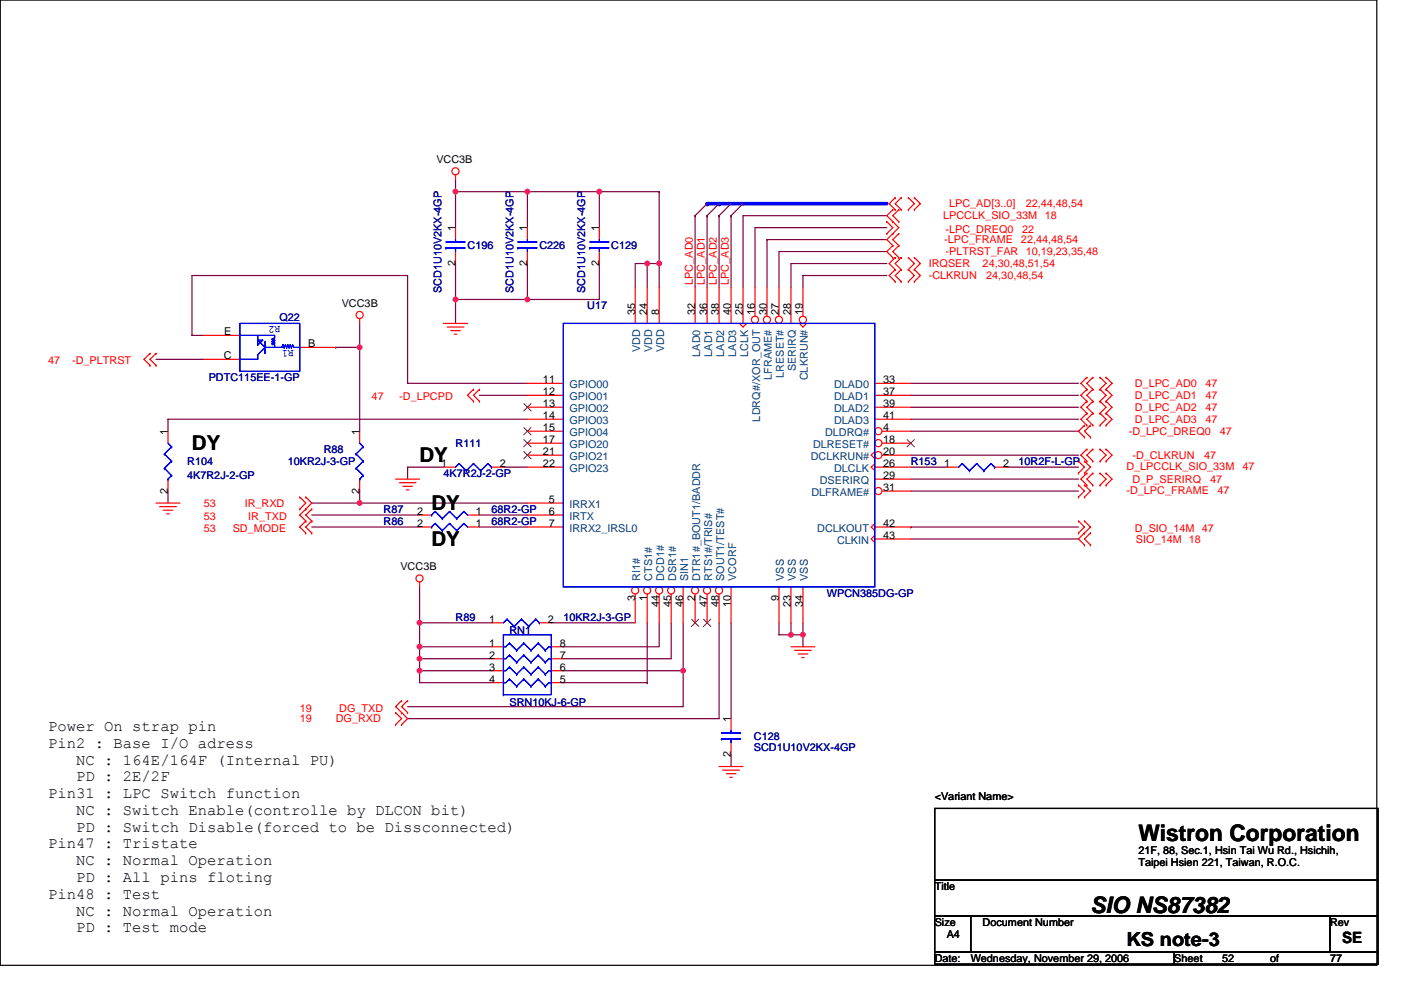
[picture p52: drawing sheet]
<svg xmlns="http://www.w3.org/2000/svg" width="297mm" height="210mm" viewBox="0 0 297 210" stroke-linecap="round" stroke-linejoin="round" font-family="sans-serif">
<defs><g id="words">
<g font-size="4.8">
<text x="241.4" y="178.5">Wistron Corporation</text>
<text x="231.2" y="193.7">SIO NS87382</text>
</g>
<g font-size="4.3">
<text x="40.7" y="95.5">DY</text>
<text x="89" y="98">DY</text>
<text x="91.5" y="108.2">DY</text>
<text x="91.5" y="115.8">DY</text>
</g>
<text font-size="4.1" x="238.8" y="200.6">KS note-3</text>
<g font-size="3.3">
<text x="10.2" y="155.1">Power On strap pin</text>
<text x="10.2" y="158.6">Pin2 : Base I/O adress</text>
<text x="16.2" y="162.2">NC : 164E/164F (Internal PU)</text>
<text x="16.2" y="165.7">PD : 2E/2F</text>
<text x="10.2" y="169.3">Pin31 : LPC Switch function</text>
<text x="16.2" y="172.8">NC : Switch Enable(controlle by DLCON bit)</text>
<text x="10.2" y="180">Pin47 : Tristate</text>
<text x="16.2" y="176.4">PD : Switch Disable(forced to be Dissconnected)</text>
<text x="16.2" y="183.5">NC : Normal Operation</text>
<text x="10.2" y="190.6">Pin48 : Test</text>
<text x="16.2" y="187.1">PD : All pins floting</text>
<text x="16.2" y="194.2">NC : Normal Operation</text>
<text x="16.2" y="197.7">PD : Test mode</text>
<text x="284.5" y="199.9">SE</text>
</g>
<g font-size="2.3">
<text x="92.5" y="34.6">VCC3B</text>
<text x="96.6" y="49" transform="rotate(-90 96.6 49)">1</text>
<text x="111.8" y="49" transform="rotate(-90 111.8 49)">1</text>
<text x="127" y="49" transform="rotate(-90 127 49)">1</text>
<text x="96.6" y="56.4" transform="rotate(-90 96.6 56.4)">2</text>
<text x="111.8" y="56.4" transform="rotate(-90 111.8 56.4)">2</text>
<text x="127" y="56.4" transform="rotate(-90 127 56.4)">2</text>
<text x="72.5" y="65.1">VCC3B</text>
<text x="47.6" y="71.1">E</text>
<text x="134.7" y="66.8" transform="rotate(-90 134.7 66.8)">35</text>
<text x="137.2" y="66.8" transform="rotate(-90 137.2 66.8)">24</text>
<text x="139.7" y="66.8" transform="rotate(-90 139.7 66.8)">8</text>
<text x="147.4" y="66.8" transform="rotate(-90 147.4 66.8)">32</text>
<text x="149.9" y="66.8" transform="rotate(-90 149.9 66.8)">36</text>
<text x="152.4" y="66.8" transform="rotate(-90 152.4 66.8)">38</text>
<text x="155" y="66.8" transform="rotate(-90 155 66.8)">40</text>
<text x="157.5" y="66.8" transform="rotate(-90 157.5 66.8)">25</text>
<text x="160.1" y="66.8" transform="rotate(-90 160.1 66.8)">16</text>
<text x="162.6" y="66.8" transform="rotate(-90 162.6 66.8)">30</text>
<text x="165.1" y="66.8" transform="rotate(-90 165.1 66.8)">27</text>
<text x="167.7" y="66.8" transform="rotate(-90 167.7 66.8)">28</text>
<text x="170.2" y="66.8" transform="rotate(-90 170.2 66.8)">19</text>
<text x="47.4" y="76.2">C</text>
<text x="65.3" y="73.7">B</text>
<text x="115.1" y="81.3">11</text>
<text x="115.1" y="83.8">12</text>
<text x="187.3" y="81.3">33</text>
<text x="187.3" y="83.8">37</text>
<text x="115.1" y="86.4">13</text>
<text x="115.1" y="88.9">14</text>
<text x="187.3" y="86.4">39</text>
<text x="187.3" y="88.9">41</text>
<text x="35.6" y="92.2" transform="rotate(-90 35.6 92.2)">1</text>
<text x="76.2" y="92.2" transform="rotate(-90 76.2 92.2)">1</text>
<text x="115.1" y="91.4">15</text>
<text x="115.1" y="94">17</text>
<text x="187.3" y="94">18</text>
<text x="187.3" y="91.4">4</text>
<text x="93.5" y="99.1">1</text>
<text x="106" y="99.1">2</text>
<text x="115.1" y="96.5">21</text>
<text x="115.1" y="99.1">22</text>
<text x="187.3" y="101.6">29</text>
<text x="187.3" y="99.1">26</text>
<text x="187.3" y="96.5">20</text>
<text x="200.2" y="99.1">1</text>
<text x="212.7" y="99.1">2</text>
<text x="35.6" y="104.7" transform="rotate(-90 35.6 104.7)">2</text>
<text x="76.2" y="104.7" transform="rotate(-90 76.2 104.7)">2</text>
<text x="116.4" y="106.7">5</text>
<text x="187.3" y="104.1">31</text>
<text x="88.5" y="111.8">2</text>
<text x="88.5" y="109.2">2</text>
<text x="100.9" y="111.8">1</text>
<text x="100.9" y="109.2">1</text>
<text x="116.4" y="111.8">7</text>
<text x="116.4" y="109.2">6</text>
<text x="187.3" y="111.8">42</text>
<text x="187.3" y="114.3">43</text>
<text x="84.9" y="120.9">VCC3B</text>
<text x="134.7" y="127.6" transform="rotate(-90 134.7 127.6)">3</text>
<text x="137.2" y="127.6" transform="rotate(-90 137.2 127.6)">1</text>
<text x="139.7" y="128.8" transform="rotate(-90 139.7 128.8)">44</text>
<text x="142.3" y="128.8" transform="rotate(-90 142.3 128.8)">45</text>
<text x="144.8" y="128.8" transform="rotate(-90 144.8 128.8)">46</text>
<text x="147.4" y="127.6" transform="rotate(-90 147.4 127.6)">2</text>
<text x="149.9" y="128.8" transform="rotate(-90 149.9 128.8)">47</text>
<text x="152.4" y="128.8" transform="rotate(-90 152.4 128.8)">48</text>
<text x="155" y="128.8" transform="rotate(-90 155 128.8)">10</text>
<text x="165.1" y="127.6" transform="rotate(-90 165.1 127.6)">9</text>
<text x="167.7" y="128.8" transform="rotate(-90 167.7 128.8)">23</text>
<text x="170.2" y="128.8" transform="rotate(-90 170.2 128.8)">34</text>
<text x="103.7" y="137.2">1</text>
<text x="103.7" y="132.1">1</text>
<text x="116.1" y="132.1">2</text>
<text x="118.7" y="137.2">8</text>
<text x="103.7" y="139.7">2</text>
<text x="103.7" y="142.2">3</text>
<text x="118.7" y="142.2">6</text>
<text x="118.7" y="139.7">7</text>
<text x="103.7" y="144.8">4</text>
<text x="118.7" y="144.8">5</text>
<text x="155" y="153.2" transform="rotate(-90 155 153.2)">1</text>
<text x="155" y="160.6" transform="rotate(-90 155 160.6)">2</text>
<text x="198.2" y="169.7">&lt;Variant Name&gt;</text>
<text x="241.4" y="181.1">21F, 88, Sec.1, Hsin Tai Wu Rd., Hsichih,</text>
<text x="241.4" y="183.8">Taipei Hsien 221, Taiwan, R.O.C.</text>
<text x="198.2" y="188.8">Title</text>
<text x="198.2" y="196.4">Size</text>
<text x="208.3" y="196.4">Document Number</text>
<text x="282" y="196.4">Rev</text>
<text x="200.7" y="198.9">A4</text>
<text x="198.2" y="204">Date:</text>
<text x="205.8" y="204">Wednesday, November 29, 2006</text>
<text x="249" y="204">Sheet</text>
<text x="259.1" y="204">52</text>
<text x="269.3" y="204">of</text>
<text x="282" y="204">77</text>
</g>
<g font-size="2.3" fill="#f00">
<text x="200" y="46.5">LPCCLK_SIO_33M</text>
<text x="201.2" y="44">LPC_AD[3..0]</text>
<text x="217.5" y="44">22,44,48,54</text>
<text x="221.5" y="46.5">18</text>
<text x="200.2" y="51.6">-LPC_FRAME</text>
<text x="200.5" y="49.3">-LPC_DREQ0</text>
<text x="216.5" y="51.6">22,44,48,54</text>
<text x="216.7" y="49.3">22</text>
<text x="196.9" y="56.7">IRQSER</text>
<text x="196.9" y="59.2">-CLKRUN</text>
<text x="200.5" y="54.1">-PLTRST_FAR 10,19,23,35,48</text>
<text x="208.3" y="56.7">24,30,48,51,54</text>
<text x="209.1" y="59.2">24,30,48,54</text>
<text x="146.9" y="60.5" transform="rotate(-90 146.9 60.5)">LPC_AD0</text>
<text x="149.4" y="60.5" transform="rotate(-90 149.4 60.5)">LPC_AD1</text>
<text x="152" y="60.5" transform="rotate(-90 152 60.5)">LPC_AD2</text>
<text x="154.5" y="60.5" transform="rotate(-90 154.5 60.5)">LPC_AD3</text>
<text x="10.2" y="77.3">47</text>
<text x="15.3" y="77.3">-D_PLTRST</text>
<text x="240.6" y="82.1">D_LPC_AD0</text>
<text x="255.6" y="82.1">47</text>
<text x="78.8" y="84.9">47</text>
<text x="84.6" y="84.9">-D_LPCPD</text>
<text x="240.6" y="84.6">D_LPC_AD1</text>
<text x="240.6" y="89.7">D_LPC_AD3</text>
<text x="240.6" y="87.2">D_LPC_AD2</text>
<text x="255.6" y="84.6">47</text>
<text x="255.6" y="89.7">47</text>
<text x="255.6" y="87.2">47</text>
<text x="239.3" y="92.2">-D_LPC_DREQ0</text>
<text x="258.6" y="92.2">47</text>
<text x="238.8" y="99.6">D_LPCCLK_SIO_33M</text>
<text x="240.1" y="97.3">-D_CLKRUN</text>
<text x="255.3" y="97.3">47</text>
<text x="263.5" y="99.6">47</text>
<text x="43.2" y="107.5">53</text>
<text x="51.9" y="107.5">IR_RXD</text>
<text x="238.8" y="104.7">-D_LPC_FRAME</text>
<text x="240.1" y="102.4">D_P_SERIRQ</text>
<text x="256.6" y="102.4">47</text>
<text x="258.1" y="104.7">47</text>
<text x="43.2" y="110.3">53</text>
<text x="43.2" y="112.8">53</text>
<text x="49.3" y="112.8">SD_MODE</text>
<text x="52.6" y="110.3">IR_TXD</text>
<text x="240.6" y="112.8">D_SIO_14M 47</text>
<text x="240.9" y="115.1">SIO_14M 18</text>
<text x="63.6" y="153.2">19</text>
<text x="63.6" y="150.9">19</text>
<text x="71.2" y="153.2">DG_RXD</text>
<text x="71.9" y="150.9">DG_TXD</text>
</g>
<g font-size="2.3" fill="#000080">
<text x="99.1" y="52.9">C196</text>
<text x="114.4" y="52.9">C226</text>
<text x="129.6" y="52.9">C129</text>
<text x="93.6" y="62.3" transform="rotate(-90 93.6 62.3)">SCD1U10V2KX-4GP</text>
<text x="108.9" y="62.3" transform="rotate(-90 108.9 62.3)">SCD1U10V2KX-4GP</text>
<text x="124.1" y="62.3" transform="rotate(-90 124.1 62.3)">SCD1U10V2KX-4GP</text>
<text x="124.5" y="65.6">U17</text>
<text x="59.2" y="68.1">Q22</text>
<text x="44.3" y="80.8">PDTC115EE-1-GP</text>
<text x="96.6" y="94.8">R111</text>
<text x="39.7" y="98.6">R104</text>
<text x="39.7" y="101.6">4K7R2J-2-GP</text>
<text x="61" y="98.6">10KR2J-3-GP</text>
<text x="68.6" y="96.1">R88</text>
<text x="94" y="101.1">4K7R2J-2-GP</text>
<text x="193.1" y="98.6">R153</text>
<text x="216" y="98.6">10R2F-L-GP</text>
<text x="81.3" y="111.3">R86</text>
<text x="81.3" y="108.8">R87</text>
<text x="104.2" y="111.3">68R2-GP</text>
<text x="104.2" y="108.8">68R2-GP</text>
<text x="96.6" y="131.6">R89</text>
<text x="119.4" y="131.6">10KR2J-3-GP</text>
<text x="175.3" y="126.5">WPCN385DG-GP</text>
<text x="108" y="134.4">RN1</text>
<text x="108" y="149.6">SRN10KJ-6-GP</text>
<text x="159.8" y="157">C128</text>
<text x="159.8" y="159.3">SCD1U10V2KX-4GP</text>
</g>
<g font-size="2.3" fill="#00f">
<text x="59.5" y="69.2" transform="rotate(180 59.5 69.2)">R2</text>
<text x="62.3" y="74.3" transform="rotate(180 62.3 74.3)">R1</text>
</g>
<g font-size="2.3" fill="#004080">
<text x="135.7" y="74.8" transform="rotate(-90 135.7 74.8)">VDD</text>
<text x="138.3" y="74.8" transform="rotate(-90 138.3 74.8)">VDD</text>
<text x="140.8" y="74.8" transform="rotate(-90 140.8 74.8)">VDD</text>
<text x="148.4" y="75.7" transform="rotate(-90 148.4 75.7)">LAD0</text>
<text x="151" y="75.7" transform="rotate(-90 151 75.7)">LAD1</text>
<text x="153.5" y="75.7" transform="rotate(-90 153.5 75.7)">LAD2</text>
<text x="156.1" y="75.7" transform="rotate(-90 156.1 75.7)">LAD3</text>
<text x="158.6" y="75.7" transform="rotate(-90 158.6 75.7)">LCLK</text>
<text x="120.7" y="82.3">GPIO00</text>
<text x="163.7" y="80.5" transform="rotate(-90 163.7 80.5)">LFRAME#</text>
<text x="166.2" y="80.2" transform="rotate(-90 166.2 80.2)">LRESET#</text>
<text x="168.8" y="78.7" transform="rotate(-90 168.8 78.7)">SERIRQ</text>
<text x="171.3" y="80.7" transform="rotate(-90 171.3 80.7)">CLKRUN#</text>
<text x="176.8" y="82.3">DLAD0</text>
<text x="120.7" y="84.9">GPIO01</text>
<text x="120.7" y="87.4">GPIO02</text>
<text x="120.7" y="90">GPIO03</text>
<text x="161.1" y="89.4" transform="rotate(-90 161.1 89.4)">LDRQ#/XOR_OUT</text>
<text x="176.8" y="84.9">DLAD1</text>
<text x="176.8" y="87.4">DLAD2</text>
<text x="176.8" y="90">DLAD3</text>
<text x="120.7" y="92.5">GPIO04</text>
<text x="120.7" y="95">GPIO20</text>
<text x="172.4" y="95">DLRESET#</text>
<text x="174.9" y="92.5">DLDRQ#</text>
<text x="120.7" y="97.6">GPIO21</text>
<text x="120.7" y="100.1">GPIO23</text>
<text x="171.9" y="97.6">DCLKRUN#</text>
<text x="176.8" y="100.1">DLCLK</text>
<text x="120.7" y="107.7">IRRX1</text>
<text x="172" y="105.2">DLFRAME#</text>
<text x="173.8" y="102.7">DSERIRQ</text>
<text x="120.7" y="112.8">IRRX2_IRSL0</text>
<text x="120.7" y="110.3">IRTX</text>
<text x="173.3" y="112.8">DCLKOUT</text>
<text x="177.5" y="115.4">CLKIN</text>
<text x="135.7" y="123.2" transform="rotate(-90 135.7 123.2)">RI1#</text>
<text x="138.3" y="123.2" transform="rotate(-90 138.3 123.2)">CTS1#</text>
<text x="140.8" y="123.2" transform="rotate(-90 140.8 123.2)">DCD1#</text>
<text x="143.4" y="123.2" transform="rotate(-90 143.4 123.2)">DSR1#</text>
<text x="145.9" y="123.2" transform="rotate(-90 145.9 123.2)">SIN1</text>
<text x="148.4" y="123.2" transform="rotate(-90 148.4 123.2)">DTR1#_BOUT1/BADDR</text>
<text x="151" y="123.2" transform="rotate(-90 151 123.2)">RTS1#/TRIS#</text>
<text x="153.5" y="123.2" transform="rotate(-90 153.5 123.2)">SOUT1/TEST#</text>
<text x="156.1" y="123.2" transform="rotate(-90 156.1 123.2)">VCORF</text>
<text x="166.2" y="123.2" transform="rotate(-90 166.2 123.2)">VSS</text>
<text x="168.8" y="123.2" transform="rotate(-90 168.8 123.2)">VSS</text>
<text x="171.3" y="123.2" transform="rotate(-90 171.3 123.2)">VSS</text>
</g>
</g></defs>
<path d="M.1 0h291.8v204.7h-291.8zM198.2 171.5h94v15.2h-94zM198.2 194.3h7.6v7.7h-7.6zM198.2 186.7h94v7.6h-94zM205.8 194.3h76.2v7.7h-76.2zM282 194.3h10.2v7.7h-10.2zM198.2 202h50.8v2.5h-50.8zM249 202h43.2v2.5h-43.2z" fill="none" stroke="#000" stroke-width=".25"/>
<g fill="none" stroke="#800040" stroke-width=".25">
<path d="M96.6 38.1v2.6M96.6 40.7h.1M96.6 55.9v7.6M96.6 40.7v7.6M96.6 40.7h30.5M111.8 40.7v7.6M111.8 55.9v7.6M111.8 40.7h.1M127.1 55.9v7.6h-15.3M127.1 40.7h.1M127.1 40.7h12.7M127.1 40.7v7.6"/>
<path d="M137.2 55.9h.1M137.2 55.9h2.6M139.8 55.9v5.1M139.8 40.7h.1M139.8 40.7v15.2M147.4 45.7h.1M147.4 45.7v15.3M149.9 45.7h.1M149.9 45.7v15.3M149.9 43.2l-2.5 2.5M152.5 45.7h.1M152.5 45.7v15.3"/>
<path d="M152.5 43.2l-2.6 2.5M155 45.7h.1M155 45.7v15.3M155 43.2l-2.5 2.5M157.5 43.2l-2.5 2.5M162.6 50.8v10.2M162.6 50.8h.1M162.6 50.8h25.4M188 45.7h-30.5v15.3M188 58.4h-17.8v2.6M188 48.3h-27.9v12.7M188 55.9h-20.3v5.1"/>
<path d="M188 53.4h-22.8v7.6M33.1 76.2h10.1M43.2 71.1h-2.5v-12.7h45.7v22.9h25.4M71.2 73.7h.1M71.2 73.7h5.1M76.3 68.6v5.1M76.3 73.7v17.8M96.6 63.5h.1M96.6 63.5v5.1M96.6 63.5h15.2M134.7 61v-5.1h2.5v5.1M94 99.1h-7.6v2.5"/>
<path d="M101.7 83.8h10.1M106.7 99.1h5.1M111.8 88.9h-76.2v2.6M193.1 91.5h35.6M193.1 83.8h35.6M193.1 88.9h35.6M193.1 99.1h7.6M193.1 96.5h35.6M193.1 81.3h35.6M193.1 86.4h35.6M213.4 99.1h15.3M35.6 104.2v2.5"/>
<path d="M66.1 111.8h22.9M66.1 109.2h22.9M66.1 106.7h10.2M76.3 106.7h35.5M76.3 106.7h.1M76.3 104.2v2.5M101.7 111.8h10.1M101.7 109.2h10.1M193.1 114.3h35.6M193.1 101.6h35.6M193.1 111.8h.1M193.1 104.2h35.6"/>
<path d="M193.1 111.8h35.6M89 124.5v7.6M89 132.1h.1M89 132.1h15.2M89 139.7h15.2M89 137.2h15.2M89 139.7h.1M89 137.2h.1M89 132.1v10.2M116.9 132.1h17.8M137.2 132.1v12.7M139.8 132.1v5.1h-20.4"/>
<path d="M142.3 132.1v7.6h-22.9M144.8 132.1v10.2M152.5 132.1v20.3h-66.1M155 132.1v20.3M165.2 132.1v2.5h2.5M167.7 132.1v2.5M167.7 134.6h.1M167.7 134.6h2.5M170.2 134.6v2.6M170.2 132.1v2.5M89 142.3v2.5h15.2M89 142.3h.1"/>
<path d="M89 142.3h15.2M119.4 142.3h25.4M119.4 144.8h17.8M137.2 144.8h.1M144.8 142.3v7.6h-58.4M144.8 142.3h.1M155 160v2.6"/>
</g>
<g fill="#f0f" stroke="#f0f" stroke-width=".25">
<circle cx="170.2" cy="134.6" r=".5"/>
<circle cx="167.7" cy="134.6" r=".5"/>
<circle cx="111.8" cy="63.5" r=".5"/>
<circle cx="96.6" cy="63.5" r=".5"/>
<circle cx="127" cy="40.6" r=".5"/>
<circle cx="96.6" cy="40.6" r=".5"/>
<circle cx="137.2" cy="55.9" r=".5"/>
<circle cx="88.9" cy="132.1" r=".5"/>
<circle cx="76.2" cy="73.7" r=".5"/>
<circle cx="111.8" cy="40.6" r=".5"/>
<circle cx="88.9" cy="142.2" r=".5"/>
<circle cx="139.7" cy="55.9" r=".5"/>
<circle cx="88.9" cy="139.7" r=".5"/>
<circle cx="88.9" cy="137.2" r=".5"/>
<circle cx="76.2" cy="106.7" r=".5"/>
<circle cx="144.8" cy="142.2" r=".5"/>
</g>
<path d="M149.9 43.2h.1M149.9 43.2h2.6M152.5 43.2h35.5M152.5 43.2h.1" fill="none" stroke="#00f" stroke-width=".76"/>
<g fill="none" stroke="#f00" stroke-width=".25">
<path d="M96.6 37.1v1M188 47h.1M188 49.6h.1M188 47l1.3 1.3-1.3 1.3M189.3 47h.1M189.3 49.6h.1M189.3 44.5h.1M189.3 52.1h.1M189.3 54.6h.1M189.3 44.5l-1.3 1.2 2.6 2.6-2.6 2.5 1.3 1.3M189.3 52.1l-1.3 1.3 1.3 1.2M189.8 44.5h.1"/>
<path d="M189.8 41.9h.1M189.8 57.2h.1M189.8 54.6h.1M189.8 59.7h.1M189.8 41.9l-1.3 1.3 1.3 1.3M189.8 54.6l-1.3 1.3 1.3 1.3M189.8 57.2l-1.3 1.2 1.3 1.3M190.6 47h.1M190.6 44.5h.1M190.6 54.6h.1M190.6 52.1h.1M190.6 49.6h.1"/>
<path d="M190.6 44.5l-1.3 1.2 1.3 1.3M190.6 52.1l-1.3 1.3 1.3 1.2M190.6 49.6l-1.3 1.2 1.3 1.3M191.1 44.5h.1M191.1 41.9h.1M191.1 57.2h.1M191.1 54.6h.1M191.1 59.7h.1M191.1 41.9l-1.3 1.3 1.3 1.3M191.1 54.6l-1.3 1.3 1.3 1.3M191.1 57.2l-1.3 1.2 1.3 1.3M192.6 41.9h.1"/>
<path d="M192.6 44.5h.1M192.6 54.6h.1M192.6 57.2h.1M192.6 59.7h.1M192.6 41.9l1.3 1.3-1.3 1.3M192.6 54.6l1.3 1.3-1.3 1.3M192.6 57.2l1.3 1.2-1.3 1.3M193.9 44.5h.1M193.9 41.9h.1M193.9 57.2h.1M193.9 54.6h.1M193.9 59.7h.1"/>
<path d="M193.9 41.9l1.2 1.3-1.2 1.3M193.9 54.6l1.2 1.3-1.2 1.3M193.9 57.2l1.2 1.2-1.2 1.3M31.8 75h.1M31.8 77.5h.1M31.8 75l-1.3 1.2 1.3 1.3M33.1 75h.1M33.1 77.5h.1M33.1 75l-1.3 1.2 1.3 1.3M76.3 67.6v1M94 68.6h5.1M94.8 69.4h3.6"/>
<path d="M95.6 70.1h2M96.3 70.9h.5M100.4 82.6h.1M100.4 85.1h.1M100.4 82.6l-1.3 1.2 1.3 1.3M101.7 82.6h.1M101.7 85.1h.1M101.7 82.6l-1.3 1.2 1.3 1.3M228.7 97.8h.1M228.7 97.8l1.2 1.3-1.2 1.3M229.9 90.2h.1M229.9 92.7h.1"/>
<path d="M229.9 97.8h.1M229.9 90.2l-1.2 1.3 1.2 1.2M229.9 97.8l1.3 1.3-1.3 1.3M230.4 85.1h.1M230.4 82.6h.1M230.4 90.2h.1M230.4 87.7h.1M230.4 80h.1M230.4 97.8h.1M230.4 95.3h.1M230.4 82.6l-1.2 1.2 1.2 1.3M230.4 87.7l-1.2 1.2 1.2 1.3"/>
<path d="M230.4 80l-1.2 1.3 1.2 1.3M230.4 85.1l-1.2 1.3 1.2 1.3M230.4 95.3l-1.2 1.2 1.2 1.3M231.2 92.7h.1M231.2 90.2h.1M231.2 90.2l-1.3 1.3 1.3 1.2M231.7 85.1h.1M231.7 82.6h.1M231.7 90.2h.1M231.7 87.7h.1M231.7 80h.1M231.7 97.8h.1"/>
<path d="M231.7 95.3h.1M231.7 82.6l-1.3 1.2 1.3 1.3M231.7 87.7l-1.3 1.2 1.3 1.3M231.7 80l-1.3 1.3 1.3 1.3M231.7 85.1l-1.3 1.3 1.3 1.3M231.7 95.3l-1.3 1.2 1.3 1.3M233.2 82.6h.1M233.2 85.1h.1M233.2 87.7h.1M233.2 90.2h.1M233.2 80h.1M233.2 95.3h.1"/>
<path d="M233.2 97.8h.1M233.2 82.6l1.3 1.2-1.3 1.3M233.2 87.7l1.3 1.2-1.3 1.3M233.2 80l1.3 1.3-1.3 1.3M233.2 85.1l1.3 1.3-1.3 1.3M233.2 95.3l1.3 1.2-1.3 1.3M234.5 85.1h.1M234.5 82.6h.1M234.5 90.2h.1M234.5 87.7h.1M234.5 80h.1M234.5 97.8h.1"/>
<path d="M234.5 95.3h.1M234.5 82.6l1.3 1.2-1.3 1.3M234.5 87.7l1.3 1.2-1.3 1.3M234.5 80l1.3 1.3-1.3 1.3M234.5 85.1l1.3 1.3-1.3 1.3M234.5 95.3l1.3 1.2-1.3 1.3M33.1 106.7h5.1M33.8 107.5h3.6M34.6 108.2h2M35.4 109h.5M63.6 108h.1M63.6 105.4h.1"/>
<path d="M63.6 105.4l1.2 1.3-1.2 1.3M64.8 110.5h.1M64.8 113.1h.1M64.8 108h.1M64.8 105.4h.1M64.8 110.5l-1.2 1.3 1.2 1.3M64.8 105.4l1.3 1.3-2.5 2.5 1.2 1.3M66.1 110.5h.1M66.1 113.1h.1M66.1 108h.1M66.1 110.5l-1.3 1.3 1.3 1.3M66.1 108l-1.3 1.2 1.3 1.3"/>
<path d="M83.9 101.6h5.1M84.6 102.4h3.6M85.4 103.1h2M86.2 103.9h.5M228.7 110.5h.1M228.7 113.1h.1M228.7 100.4h.1M228.7 105.4h.1M228.7 102.9h.1M228.7 110.5l1.2 1.3-1.2 1.3M228.7 102.9l1.2 1.3-1.2 1.2M229.9 113.1h.1"/>
<path d="M229.9 115.6h.1M229.9 110.5h.1M229.9 100.4h.1M229.9 105.4h.1M229.9 102.9h.1M229.9 110.5l1.3 1.3-2.5 2.5 1.2 1.3M229.9 102.9l1.3 1.3-1.3 1.2M230.4 102.9h.1M230.4 100.4h.1M230.4 100.4l-1.2 1.2 1.2 1.3M231.2 115.6h.1M231.2 113.1h.1"/>
<path d="M231.2 113.1l-1.3 1.2 1.3 1.3M231.7 102.9h.1M231.7 100.4h.1M231.7 100.4l-1.3 1.2 1.3 1.3M233.2 100.4h.1M233.2 102.9h.1M233.2 100.4l1.3 1.2-1.3 1.3M234.5 102.9h.1M234.5 100.4h.1M234.5 100.4l1.3 1.2-1.3 1.3M89 123.5v1M155 124.5v7.6"/>
<path d="M165.2 124.5v7.6M167.7 137.2h5.1M168.5 137.9h3.5M169.2 138.7h2.1M170 139.5h.5M83.9 153.7h.1M83.9 151.2h.1M83.9 151.2l1.3 1.2-1.3 1.3M85.2 148.6h.1M85.2 151.2h.1M85.2 153.7h.1M85.2 148.6l-1.3 1.3 2.5 2.5-1.2 1.3"/>
<path d="M86.4 148.6h.1M86.4 151.2h.1M86.4 148.6l-1.2 1.3 1.2 1.3M155 152.4v2.6M155 157.5v2.5M152.5 162.6h5M153.2 163.3h3.6M154 164.1h2M154.7 164.9h.6"/>
<circle cx="96.6" cy="36.3" r=".76"/>
<circle cx="76.2" cy="66.8" r=".76"/>
<circle cx="88.9" cy="122.7" r=".76"/>
</g>
<path d="M153 155.5h4M153 156.7h.1M153 156.7h4M155 155v.5M155 156.7v.8" fill="none" stroke="#00f" stroke-width=".25"/>
<circle cx="160.1" cy="67.8" r=".76" fill="#fff" stroke="#f00" stroke-width=".25"/>
<path d="M160.1 61v6.1M169.5 68.6l.7 .8 .8-.8" fill="none" stroke="#f00" stroke-width=".25"/>
<circle cx="170.2" cy="67.8" r=".76" fill="#fff" stroke="#f00" stroke-width=".25"/>
<path d="M156.8 68.6l.7 .8 .8-.8M157.5 61v7.6M170.2 61v6.1M167.7 124.5v7.6" fill="none" stroke="#f00" stroke-width=".25"/>
<circle cx="165.1" cy="67.8" r=".76" fill="#fff" stroke="#f00" stroke-width=".25"/>
<path d="M165.2 61v6.1M167.7 61v7.6" fill="none" stroke="#f00" stroke-width=".25"/>
<circle cx="162.6" cy="67.8" r=".76" fill="#fff" stroke="#f00" stroke-width=".25"/>
<path d="M147.4 61v7.6M149.9 61v7.6M152.5 61v7.6M155 61v7.6M162.6 61v6.1M185.5 81.3h7.6M185.5 83.8h7.6M185.5 86.4h7.6M185.5 88.9h7.6M170.2 124.5v7.6" fill="none" stroke="#f00" stroke-width=".25"/>
<circle cx="186.2" cy="91.4" r=".76" fill="#fff" stroke="#f00" stroke-width=".25"/>
<path d="M187 91.5h6.1" fill="none" stroke="#f00" stroke-width=".25"/>
<circle cx="186.2" cy="94" r=".76" fill="#fff" stroke="#f00" stroke-width=".25"/>
<path d="M185.5 95.8l-.8 .7 .8 .8M187 94h6.1" fill="none" stroke="#f00" stroke-width=".25"/>
<path d="M192.3 93.2l1.6 1.6M193.9 93.2l-1.6 1.6" fill="none" stroke="#804000" stroke-width=".21"/>
<circle cx="186.2" cy="96.5" r=".76" fill="#fff" stroke="#f00" stroke-width=".25"/>
<path d="M185.5 98.3l-.8 .8 .8 .7M185.5 99.1h7.6M187 96.5h6.1M185.5 101.6h7.6" fill="none" stroke="#f00" stroke-width=".25"/>
<circle cx="186.2" cy="104.1" r=".76" fill="#fff" stroke="#f00" stroke-width=".25"/>
<path d="M111.8 111.8h7.6M111.8 109.2h7.6M111.8 106.7h7.6M185.5 111l-.8 .8 .8 .7M185.5 111.8h7.6M185.5 113.6l-.8 .7 .8 .8M185.5 114.3h7.6M187 104.2h6.1" fill="none" stroke="#f00" stroke-width=".25"/>
<circle cx="137.2" cy="125.2" r=".76" fill="#fff" stroke="#f00" stroke-width=".25"/>
<path d="M137.2 126v6.1" fill="none" stroke="#f00" stroke-width=".25"/>
<circle cx="147.4" cy="125.2" r=".76" fill="#fff" stroke="#f00" stroke-width=".25"/>
<path d="M147.4 126v6.1" fill="none" stroke="#f00" stroke-width=".25"/>
<path d="M146.6 131.3l1.6 1.6M148.1 131.3l-1.5 1.6" fill="none" stroke="#804000" stroke-width=".21"/>
<circle cx="134.7" cy="125.2" r=".76" fill="#fff" stroke="#f00" stroke-width=".25"/>
<path d="M134.7 126v6.1" fill="none" stroke="#f00" stroke-width=".25"/>
<circle cx="139.7" cy="125.2" r=".76" fill="#fff" stroke="#f00" stroke-width=".25"/>
<path d="M139.8 126v6.1" fill="none" stroke="#f00" stroke-width=".25"/>
<circle cx="142.3" cy="125.2" r=".76" fill="#fff" stroke="#f00" stroke-width=".25"/>
<path d="M142.3 126v6.1M144.8 124.5v7.6" fill="none" stroke="#f00" stroke-width=".25"/>
<circle cx="149.9" cy="125.2" r=".76" fill="#fff" stroke="#f00" stroke-width=".25"/>
<path d="M149.9 126v6.1" fill="none" stroke="#f00" stroke-width=".25"/>
<path d="M149.2 131.3l1.5 1.6M150.7 131.3l-1.6 1.6" fill="none" stroke="#804000" stroke-width=".21"/>
<circle cx="152.4" cy="125.2" r=".76" fill="#fff" stroke="#f00" stroke-width=".25"/>
<g fill="none" stroke="#f00" stroke-width=".25">
<path d="M96.6 48.3v2.5M96.6 53.4v2.5M111.8 48.3v2.5M111.8 53.4v2.5M127.1 48.3v2.5M127.1 53.4v2.5M43.2 71.1h7.7M43.2 76.2h7.7M63.6 73.7h7.6M134.7 61v7.6M137.2 61v7.6M139.8 61v7.6"/>
<path d="M35.6 91.5v2.5M76.3 91.5v2.5M94 99.1h2.6M104.2 99.1h2.5M111.8 81.3h7.6M111.8 83.8h7.6M111.8 86.4h7.6M111.8 88.9h7.6M111.8 91.5h7.6M111.8 94h7.6M111.8 96.5h7.6M111.8 99.1h7.6"/>
<path d="M200.7 99.1h2.6M210.9 99.1h2.5M35.6 101.6v2.6M76.3 101.6v2.6M89 111.8h2.5M89 109.2h2.5M99.1 111.8h2.6M99.1 109.2h2.6M104.2 137.2h2.5M104.2 139.7h2.5M104.2 132.1h2.5M114.4 132.1h2.5"/>
<path d="M116.9 137.2h2.5M116.9 139.7h2.5M152.5 126v6.1M104.2 142.3h2.5M104.2 144.8h2.5M116.9 142.3h2.5M116.9 144.8h2.5"/>
</g>
<path d="M111.1 85.6l1.5 1.6M111.1 90.7l1.5 1.5M111.1 93.2l1.5 1.6M111.1 95.8l1.5 1.5M112.6 85.6l-1.6 1.6M112.6 90.7l-1.6 1.5M112.6 93.2l-1.6 1.6M112.6 95.8l-1.6 1.5" fill="none" stroke="#804000" stroke-width=".21"/>
<g fill="none" stroke="#00f" stroke-width=".25">
<path d="M94.5 51.3h4.1M94.5 52.6h.1M94.5 52.6h4.1M96.6 50.8v.5M96.6 52.6v.8M109.8 51.3h4.1M109.8 52.6h.1M109.8 52.6h4.1M111.8 50.8v.5M111.8 52.6v.8M125 51.3h4.1M125 52.6h.1"/>
<path d="M125 52.6h4.1M127.1 50.8v.5M127.1 52.6v.8M50.9 71.1h3.8v1.1M50.9 68.6h12.7v10.2h-12.7zM54.7 72.2l1.5 1.5-1.5 1.5v1h-3.8M54.7 71.1h3.5v.5l-.5 .3M54.7 72.2h1l-1 1zM54.7 72.2h.1M56.2 72.4v2.6v-1.3h3.6l.2-.5M57.7 72.9l.5 .3v.5M57.7 72.9h.1"/>
<path d="M57.7 72.4h.1M57.7 71.9h.1M57.7 72.4l.5 .3M57.7 71.9l.5 .3M58.2 72.7h.1M58.2 72.2h.1M58.2 72.7l-.5 .2M58.2 72.2l-.5 .2M60 73.2h.1M60 73.2l.3 .5M60.3 73.7h.1M60.5 73.2h.1"/>
<path d="M60.5 73.2l.3 .5M60.5 73.2l-.2 .5M60.8 73.7h.1M61 73.2h.1M61 73.2l.3 .5M61 73.2l-.2 .5M61.3 73.7h.1M61.5 73.2h.1M61.5 73.2l.3 .5M61.5 73.2l-.2 .5M61.8 73.7h.1M62 73.2l.3 .5h1.3"/>
<path d="M62 73.2h.1M62 73.2l-.2 .5M119.4 68.6h66.1v55.9h-66.1zM34.9 96.3h.1M34.9 99.3h.1M34.9 96.3l1.5 1.5M34.9 99.3l1.5 1.6M35.6 94l.8 .8M36.4 94.8h.1M36.4 97.8h.1M36.4 94.8l-1.5 1.5M36.4 97.8l-1.5 1.5"/>
<path d="M75.5 96.3h.1M75.5 99.3h.1M75.5 96.3l1.5 1.5M75.5 99.3l1.5 1.6M76.3 94l.7 .8M77 94.8h.1M77 97.8h.1M77 94.8l-1.5 1.5M77 97.8l-1.5 1.5M97.3 98.3h.1M97.3 98.3l-.7 .8M97.3 98.3l1.6 1.5"/>
<path d="M98.9 99.8h.1M100.4 98.3h.1M100.4 98.3l-1.5 1.5M100.4 98.3l1.5 1.5M101.9 99.8h.1M103.4 98.3h.1M103.4 98.3l-1.5 1.5M103.4 98.3l.8 .8M104.2 99.1h.1M204 98.3h.1M204 98.3l-.7 .8M204 98.3l1.5 1.5"/>
<path d="M205.5 99.8h.1M207.1 98.3h.1M207.1 98.3l-1.6 1.5M207.1 98.3l1.5 1.5M208.6 99.8h.1M210.1 98.3h.1M210.1 98.3l-1.5 1.5M210.1 98.3l.8 .8M210.9 99.1h.1M35.6 101.6h.1M36.4 100.9h.1M36.4 100.9l-.8 .7"/>
<path d="M76.3 101.6h.1M77 100.9h.1M77 100.9l-.7 .7M91.5 111.8h.1M91.5 109.2h.1M92.3 111h.1M92.3 108.5h.1M92.3 111l1.5 1.5M92.3 111l-.8 .8M92.3 108.5l1.5 1.5M92.3 108.5l-.8 .7M93.8 112.5h.1"/>
<path d="M93.8 110h.1M95.3 111h.1M95.3 108.5h.1M95.3 111l1.5 1.5M95.3 111l-1.5 1.5M95.3 108.5l1.5 1.5M95.3 108.5l-1.5 1.5M96.8 112.5h.1M96.8 110h.1M98.4 111h.1M98.4 108.5h.1M98.4 111l.7 .8"/>
<path d="M98.4 111l-1.6 1.5M98.4 108.5l.7 .7M98.4 108.5l-1.6 1.5M106.7 134.6h10.2v12.7h-10.2zM107.5 131.3h.1M107.5 131.3l-.8 .8M107.5 131.3l1.5 1.6M108 136.4l-.8 .8h-.5M108 136.4h.1M108 139h.1M108 139l-.8 .7h-.5M108 136.4l1.5 1.5"/>
<path d="M108 139l1.5 1.5M109 132.9h.1M109.5 137.9h.1M110.6 131.3h.1M110.6 131.3l-1.6 1.6M110.6 131.3l1.5 1.6M111.1 136.4h.1M111.1 139h.1M111.1 136.4l-1.6 1.5M111.1 136.4l1.5 1.5M111.1 139l1.5 1.5M111.1 139l-1.6 1.5"/>
<path d="M112.1 132.9h.1M112.6 137.9h.1M113.6 131.3h.1M113.6 131.3l-1.5 1.6M113.6 131.3l.8 .8M114.1 136.4h.1M114.1 139h.1M114.1 136.4l-1.5 1.5M114.1 136.4l1.5 1.5M114.1 139l1.5 1.5M114.1 139l-1.5 1.5M114.4 132.1h.1"/>
<path d="M115.6 137.9h.1M116.9 137.2h-.5l-.8 .7M116.9 139.7h-.5l-.8 .8M106.7 147.3h.1M108 141.5l-.8 .8h-.5M108 141.5h.1M108 144h.1M108 144l-.8 .8h-.5M108 141.5l1.5 1.5M108 144l1.5 1.6M109.5 140.5h.1M109.5 143h.1"/>
<path d="M109.5 145.6h.1M111.1 141.5h.1M111.1 144h.1M111.1 141.5l-1.6 1.5M111.1 141.5l1.5 1.5M111.1 144l1.5 1.6M111.1 144l-1.6 1.6M112.6 140.5h.1M112.6 143h.1M112.6 145.6h.1M114.1 141.5h.1M114.1 144h.1"/>
<path d="M114.1 141.5l-1.5 1.5M114.1 141.5l1.5 1.5M114.1 144l1.5 1.6M114.1 144l-1.5 1.6M115.6 140.5h.1M115.6 143h.1M115.6 145.6h.1M116.9 142.3h-.5l-.8 .7M116.9 144.8h-.5l-.8 .8"/>
</g>
<g fill="#f0f" stroke="#f0f" stroke-width=".25">
<circle cx="170.2" cy="134.6" r=".5"/>
<circle cx="167.7" cy="134.6" r=".5"/>
<circle cx="111.8" cy="63.5" r=".5"/>
<circle cx="96.6" cy="63.5" r=".5"/>
<circle cx="127" cy="40.6" r=".5"/>
<circle cx="96.6" cy="40.6" r=".5"/>
<circle cx="137.2" cy="55.9" r=".5"/>
<circle cx="88.9" cy="132.1" r=".5"/>
<circle cx="76.2" cy="73.7" r=".5"/>
<circle cx="111.8" cy="40.6" r=".5"/>
<circle cx="88.9" cy="142.2" r=".5"/>
<circle cx="139.7" cy="55.9" r=".5"/>
<circle cx="88.9" cy="139.7" r=".5"/>
<circle cx="88.9" cy="137.2" r=".5"/>
<circle cx="76.2" cy="106.7" r=".5"/>
<circle cx="144.8" cy="142.2" r=".5"/>
</g>
<use href="#words"/>
</svg>
